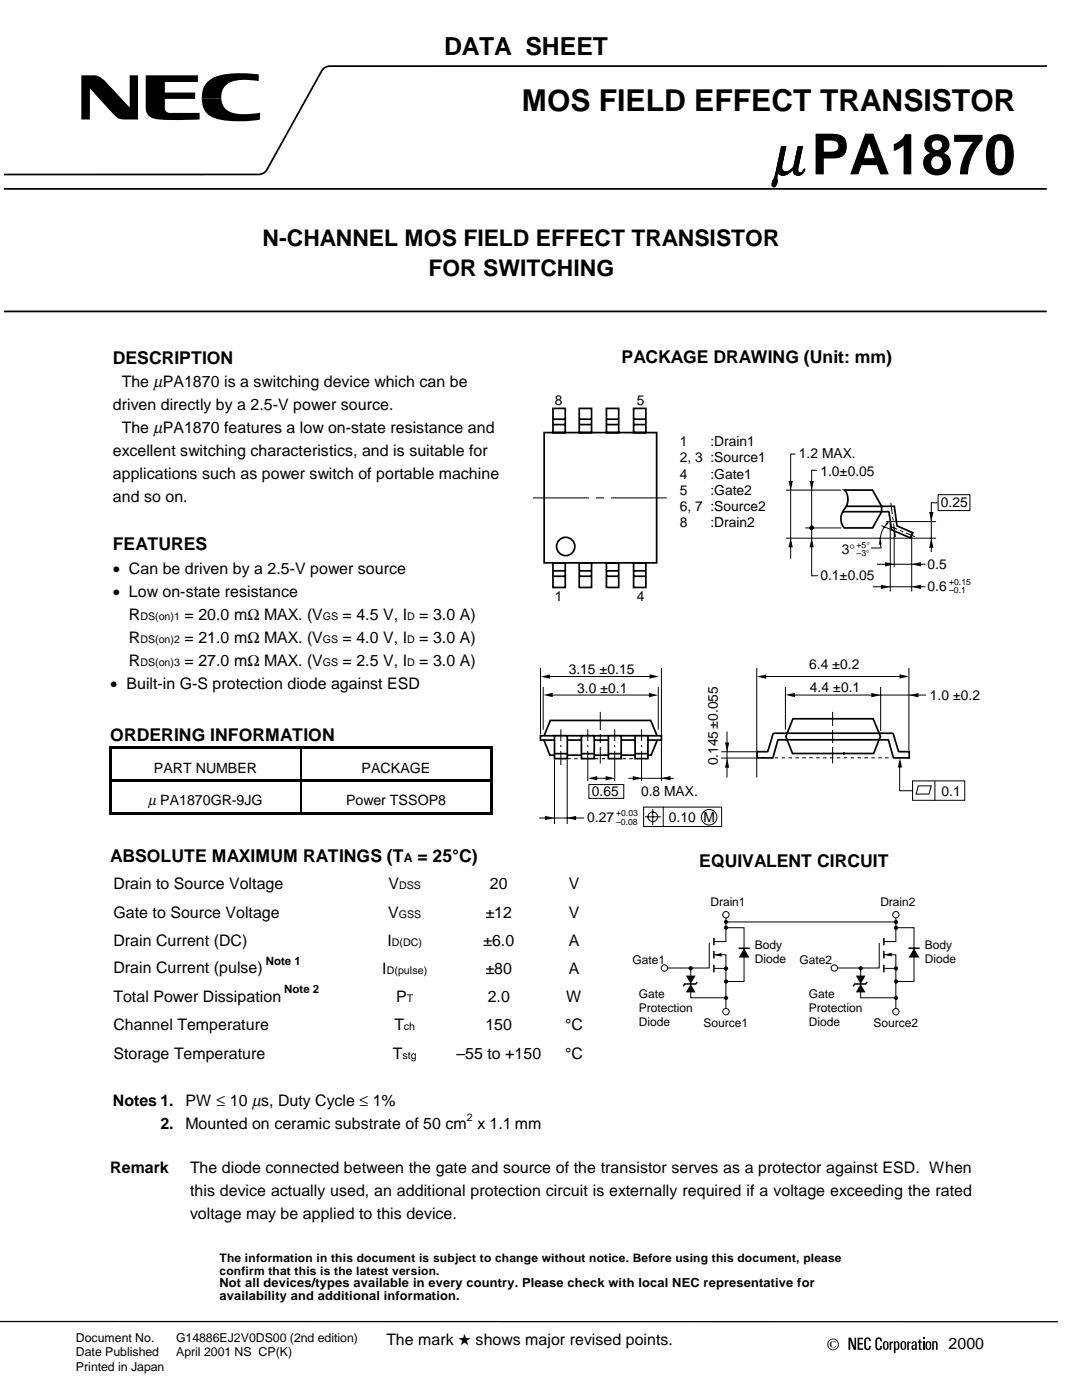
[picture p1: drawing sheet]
<svg xmlns="http://www.w3.org/2000/svg" width="216mm" height="279mm" viewBox="0 0 216 279" stroke-linecap="round" stroke-linejoin="round" font-family="sans-serif">
<defs><g id="words">
<text font-size="11.6" x="154.1" y="34.8">µPA1870</text>
<text font-size="6" x="104.1" y="22.1">MOS FIELD EFFECT TRANSISTOR</text>
<text font-size="5" x="88.6" y="11">DATA SHEET</text>
<g font-size="4.6">
<text x="52.4" y="49">N-CHANNEL MOS FIELD EFFECT TRANSISTOR</text>
<text x="85.5" y="55">FOR SWITCHING</text>
</g>
<g font-size="3.5">
<text x="22.5" y="72.6">DESCRIPTION</text>
<text x="124" y="72.5">PACKAGE DRAWING (Unit: mm)</text>
<text x="22.5" y="109.9">FEATURES</text>
<text x="22" y="147.8">ORDERING INFORMATION</text>
<text x="22" y="172.1">ABSOLUTE MAXIMUM RATINGS (T</text>
<text x="83.3" y="172.1">= 25°C)</text>
<text x="139.5" y="173">EQUIVALENT CIRCUIT</text>
</g>
<text font-size="3.4" x="165" y="269.4">©</text>
<g font-size="3.2">
<text x="24.3" y="77.3">The µPA1870 is a switching device which can be</text>
<text x="22.5" y="81.8">driven directly by a 2.5-V power source.</text>
<text x="24.3" y="86.4">The µPA1870 features a low on-state resistance and</text>
<text x="22.5" y="91">excellent switching characteristics, and is suitable for</text>
<text x="22.5" y="95.5">applications such as power switch of portable machine</text>
<text x="22.5" y="100.1">and so on.</text>
<text x="22.5" y="114.6">• Can be driven by a 2.5-V power source</text>
<text x="22.5" y="119.1">• Low on-state resistance</text>
<text x="25.7" y="123.7">R</text>
<text x="36.8" y="123.7">= 20.0 mΩ MAX. (V</text>
<text x="68.4" y="123.7">= 4.5 V, I</text>
<text x="83.7" y="123.7">= 3.0 A)</text>
<text x="25.7" y="128.3">R</text>
<text x="36.8" y="128.3">= 21.0 mΩ MAX. (V</text>
<text x="68.4" y="128.3">= 4.0 V, I</text>
<text x="83.7" y="128.3">= 3.0 A)</text>
<text x="22" y="137.4">• Built-in G-S protection diode against ESD</text>
<text x="25.7" y="132.8">R</text>
<text x="36.8" y="132.8">= 27.0 mΩ MAX. (V</text>
<text x="68.4" y="132.8">= 2.5 V, I</text>
<text x="83.7" y="132.8">= 3.0 A)</text>
<text x="22.6" y="177.5">Drain to Source Voltage</text>
<text x="77.5" y="177.5">V</text>
<text x="97.7" y="177.5">20</text>
<text x="113.5" y="177.5">V</text>
<text x="22.6" y="183.1">Gate to Source Voltage</text>
<text x="77.5" y="183.1">V</text>
<text x="96.9" y="183.1">±12</text>
<text x="113.5" y="183.1">V</text>
<text x="22.6" y="188.8">Drain Current (DC)</text>
<text x="77.3" y="188.8">I</text>
<text x="96.4" y="188.8">±6.0</text>
<text x="113.5" y="188.8">A</text>
<text x="22.6" y="194.3">Drain Current (pulse)</text>
<text x="76.3" y="194.4">I</text>
<text x="96.9" y="194.4">±80</text>
<text x="113.5" y="194.4">A</text>
<text x="22.6" y="199.9">Total Power Dissipation</text>
<text x="79" y="200">P</text>
<text x="97.3" y="200">2.0</text>
<text x="112.9" y="200">W</text>
<text x="22.6" y="205.7">Channel Temperature</text>
<text x="78.7" y="205.7">T</text>
<text x="96.9" y="205.7">150</text>
<text x="112.8" y="205.7">°C</text>
<text x="22.6" y="211.3">Storage Temperature</text>
<text x="78.4" y="211.3">T</text>
<text x="91.1" y="211.3">–55 to +150</text>
<text x="112.8" y="211.3">°C</text>
<text x="22.5" y="220.7">Notes 1.</text>
<text x="37" y="220.7">PW ≤ 10 µs, Duty Cycle ≤ 1%</text>
<text x="32" y="225.3">2.</text>
<text x="37" y="225.3">Mounted on ceramic substrate of 50 cm x 1.1 mm</text>
<text x="22" y="234.1">Remark</text>
<text x="37.9" y="234.1">The diode connected between the gate and source of the transistor serves as a protector against ESD. When</text>
<text x="37.9" y="238.7">this device actually used, an additional protection circuit is externally required if a voltage exceeding the rated</text>
<text x="37.9" y="243.3">voltage may be applied to this device.</text>
<text x="77.1" y="268.5">The mark ★ shows major revised points.</text>
<text x="189.3" y="269.3">2000</text>
</g>
<text font-size="2.9" x="29.6" y="160.7">µ PA1870GR-9JG</text>
<g font-size="2.8">
<text x="110.7" y="80.8">8</text>
<text x="127.1" y="80.8">5</text>
<text x="135.6" y="89">1</text>
<text x="141.8" y="89">:Drain1</text>
<text x="135.6" y="92.2">2, 3 :Source1</text>
<text x="135.6" y="95.5">4</text>
<text x="141.8" y="95.5">:Gate1</text>
<text x="159.4" y="91.3">1.2 MAX.</text>
<text x="163.7" y="94.9">1.0±0.05</text>
<text x="135.6" y="98.7">5</text>
<text x="135.6" y="102">6, 7 :Source2</text>
<text x="141.8" y="98.7">:Gate2</text>
<text x="187.7" y="101.2">0.25</text>
<text x="135.6" y="105.3">8</text>
<text x="141.8" y="105.3">:Drain2</text>
<text x="168" y="110.6">3°</text>
<text x="185.1" y="113.6">0.5</text>
<text x="110.7" y="119.9">1</text>
<text x="127.1" y="119.9">4</text>
<text x="163.7" y="115.8">0.1±0.05</text>
<text x="185.1" y="117.9">0.6</text>
<text x="113.5" y="134.5">3.15 ±0.15</text>
<text x="161.5" y="133.6">6.4 ±0.2</text>
<text x="115.2" y="138.2">3.0 ±0.1</text>
<text x="161.6" y="138">4.4 ±0.1</text>
<text x="185.6" y="139.8">1.0 ±0.2</text>
<text x="30.7" y="154.2">PART NUMBER</text>
<text x="72.1" y="154.2">PACKAGE</text>
<text x="143.2" y="152.8" transform="rotate(-90 143.2 152.8)">0.145±0.055</text>
<text x="69.1" y="160.7">Power TSSOP8</text>
<text x="118.1" y="158.9">0.65</text>
<text x="127.9" y="158.9">0.8 MAX.</text>
<text x="187.9" y="158.9">0.1</text>
<text x="117.2" y="164.1">0.27</text>
<text x="133.5" y="164.1">0.10 M</text>
</g>
<g font-size="2.5">
<text x="80.6" y="172.1">A</text>
<text x="43.8" y="256.9">Not all devices/types available in every country. Please check with local NEC representative for</text>
<text x="43.8" y="259.4">availability and additional information.</text>
<text x="15.2" y="267.8">Document No.</text>
<text x="35.1" y="267.8">G14886EJ2V0DS00 (2nd edition)</text>
<text x="15.2" y="270.6">Date Published</text>
<text x="15.2" y="273.5">Printed in Japan</text>
<text x="35.1" y="270.6">April 2001 NS CP(K)</text>
</g>
<g font-size="2.4">
<text x="141.7" y="180.7">Drain1</text>
<text x="175.7" y="180.7">Drain2</text>
<text x="150.6" y="189.4">Body</text>
<text x="184.5" y="189.4">Body</text>
<text x="126.2" y="192.4">Gate1</text>
<text x="150.6" y="192.2">Diode</text>
<text x="159.5" y="192.4">Gate2</text>
<text x="184.5" y="192.2">Diode</text>
<text x="127.5" y="199.1">Gate</text>
<text x="127.5" y="201.9">Protection</text>
<text x="161.4" y="199.1">Gate</text>
<text x="161.4" y="201.9">Protection</text>
<text x="127.5" y="204.8">Diode</text>
<text x="140.4" y="205">Source1</text>
<text x="161.4" y="204.8">Diode</text>
<text x="174.3" y="205">Source2</text>
</g>
<g font-size="2.3">
<text x="53" y="192.5">Note 1</text>
<text x="56.7" y="198.1">Note 2</text>
<text x="43.8" y="251.9">The information in this document is subject to change without notice. Before using this document, please</text>
<text x="43.8" y="254.4">confirm that this is the latest version.</text>
</g>
<g font-size="2.1">
<text x="28" y="123.7">DS(on)1</text>
<text x="64.4" y="123.7">GS</text>
<text x="81.2" y="123.7">D</text>
<text x="28" y="128.3">DS(on)2</text>
<text x="64.4" y="128.3">GS</text>
<text x="81.2" y="128.3">D</text>
<text x="28" y="132.8">DS(on)3</text>
<text x="64.4" y="132.8">GS</text>
<text x="81.2" y="132.8">D</text>
<text x="79.7" y="177.5">DSS</text>
<text x="79.6" y="183.1">GSS</text>
<text x="78.2" y="188.8">D(DC)</text>
<text x="77.2" y="194.4">D(pulse)</text>
<text x="81.2" y="200">T</text>
<text x="80.6" y="205.7">ch</text>
<text x="80.3" y="211.3">stg</text>
<text x="93.2" y="223.6">2</text>
</g>
<g font-size="1.7">
<text x="170.9" y="109.3">+5°</text>
<text x="170.9" y="111">–3°</text>
<text x="189.4" y="116.7">+0.15</text>
<text x="189.4" y="118.4">–0.1</text>
<text x="122.9" y="162.9">+0.03</text>
<text x="122.9" y="164.6">–0.08</text>
</g>
</g></defs>
<path d="M208.9 13.2h-143.1a1.86 1.86 0 0 0-1.6 .9l-10.9 19.7a1.93 1.93 0 0 1-1.7 1h-50.8M.8 37.7h208.1M.8 62.2h208.1" fill="none" stroke="#000" stroke-width=".35"/>
<path d="M16.2 15h1.4a3.9 3.9 0 0 1 4.1 1.9l4.2 4.5v-6.4h1.6v8.9h-2.1a3.1 3.1 0 0 1-3.2-1.5l-4.3-4.7v6.2h-1.7zM29.1 15h10.4v1.4h-6.6v2.1h6v1.2h-6v1.2a1.45 1.45 0 0 0 .6 1.6h6.3v1.3l-1.4 .1a36.2 36.2 0 0 1-7.8-.3 2.24 2.24 0 0 1-1.5-2.8zM41.4 16.4a6.6 6.6 0 0 1 4.3-1.7l3.2-.1 2.7 .3v1.3l-1.3-.2a7.3 7.3 0 0 0-5.2 .9l-.5 .7-.4 .9v1.1h-3.9a4.4 4.4 0 0 1 1.1-3.2zM40.3 19.6h3.9a3.2 3.2 0 0 0 3.4 3.1h2.2l2.1-.2v1.4a21.4 21.4 0 0 1-9.3-.4 3.7 3.7 0 0 1-2.3-3.9zM169.3 267h.5l.7 1.9v-1.9h.3v2.4h-.5l-.7-1.9v1.9h-.3zM171.1 267h1.1v.3h-.7v.7h.6v.3h-.6v.8h.7v.3h-1.1zM174.8 267.1a.66 .66 0 0 1 .8-.2 .66 .66 0 0 1 .4 .8h-.3l-.1-.4-.4-.1a2.97 2.97 0 0 0 0 1.9l.4-.1 .1-.4h.3a.67 .67 0 0 1-.5 .8 .67 .67 0 0 1-.8-.5v-1.3zM176.3 267.8l.4-.2a.84 .84 0 0 1 .6 1.3 .59 .59 0 0 1-.7 .5 .59 .59 0 0 1-.4-.8z" fill="#000"/>
<path d="M176.6 267.9h.1a.89 .89 0 0 1 0 1.3 1.07 1.07 0 0 1-.1-1.3z" fill="#fff"/>
<path d="M178.4 267.7h.3v.1l.1-.1a.55 .55 0 0 1 .6 .2 .55 .55 0 0 1 .1 .6 .69 .69 0 0 1-.5 .9l-.3-.1v.7h-.3z" fill="#000"/>
<path d="M178.8 267.9h.1a.94 .94 0 0 1 0 1.3 1.13 1.13 0 0 1-.1-1.3z" fill="#fff"/>
<path d="M179.8 267.8l.4-.2a.84 .84 0 0 1 .6 1.3 .59 .59 0 0 1-.7 .5 .59 .59 0 0 1-.4-.8z" fill="#000"/>
<path d="M180.1 267.9h.2a.89 .89 0 0 1 0 1.3 1.07 1.07 0 0 1-.2-1.3z" fill="#fff"/>
<path d="M181 267.7h.3l.1 .2 .3-.2v.3l-.4 .2v1.2h-.3zM184.8 267.9l.4-.2a.84 .84 0 0 1 .6 1.2 .59 .59 0 0 1-.7 .5 .59 .59 0 0 1-.4-.8z" fill="#000"/>
<path d="M185.1 267.9h.1a.89 .89 0 0 1 0 1.3 1.07 1.07 0 0 1-.1-1.3z" fill="#fff"/>
<path d="M182.1 267.8l.3-.1 .5 .2v1.5h-.3v-.1l-.4 .1-.2-.1-.1-.7 .7-.2v-.4l-.2-.1-.2 .3h-.3z" fill="#000"/>
<path d="M182.2 268.6l.4-.1v.5h-.4z" fill="#fff"/>
<g fill="#000">
<path d="M21.8 149h.5v.5h-.5zM21.8 149.5h.5v6h-.5zM21.8 155.5h.5v.6h-.5zM22.3 149h37.6v.5h-37.6zM22.3 155.5h37.6v.5h-37.6zM59.9 149.5h.3zM59.9 149h37.9v.5h-37.9zM59.9 156l.3 .1zM59.9 155.5h37.9v.5h-37.9zM97.8 149h.5v.5h-.5zM97.8 149.5h.5v6h-.5zM97.8 155.5h.5v.6h-.5z"/>
<path d="M21.8 156.1h.5v6.5h-.5zM22.3 162.1h37.6v.5h-37.6zM59.9 162.1h37.9v.5h-37.9zM97.8 156.1h.5v6.5h-.5zM172.6 267.1a.66 .66 0 0 1 .8-.2 .66 .66 0 0 1 .4 .8h-.4l-.1-.4-.4-.1a2.97 2.97 0 0 0 0 1.9l.5-.1v-.4h.4a.67 .67 0 0 1-.5 .8 .67 .67 0 0 1-.8-.5l-.1-1.3zM177.5 267.7h.3v.2l.4-.2v.3l-.4 .2v1.2h-.3zM183.3 267.4l.4-.1v.4h.2v.3h-.2v1l.2 .2v.2l-.5-.1-.1-1.3h-.2v-.3h.2zM184.1 266.9h.3v.3h-.3zM184.1 267.7h.3v1.7h-.3zM186 267.7l.4 .1a.42 .42 0 0 1 .4-.1 .42 .42 0 0 1 .3 .3v1.4h-.3v-1.3l-.3-.2-.2 .2v1.3h-.3z"/>
</g>
<path d="M60 149.5v6M60 156.1v6M0 263.7l211 .1" fill="none" stroke="#000" stroke-width=".25"/>
<g fill="none" stroke="#000" stroke-width=".34">
<path d="M108.6 86.3h22.4v26h-22.4zM110.3 81.5h2.5v4.8h-2.5zM110.3 83.7h2.5M110.3 84.7h2.5M115.6 81.5h2.4v4.8h-2.4zM115.6 83.7h2.4M115.6 84.7h2.4M121 81.5h2.5v4.8h-2.5zM121 83.7h2.5M121 84.7h2.5M126.4 81.5h2.5v4.8h-2.5zM126.4 83.7h2.5"/>
<path d="M126.4 84.7h2.5M110.3 112.3h2.5v4.9h-2.5zM110.3 113.9h2.5M110.3 115h2.5M115.6 112.3h2.4v4.9h-2.4zM115.6 113.9h2.4M115.6 115h2.4M121 112.3h2.5v4.9h-2.5zM121 113.9h2.5M121 115h2.5M126.4 112.3h2.5v4.9h-2.5zM126.4 113.9h2.5"/>
<path d="M126.4 115h2.5"/>
<circle cx="112.9" cy="109.1" r="1.83"/>
</g>
<path d="M106.4 99.4h26.7" fill="none" stroke="#000" stroke-width=".2"/>
<g fill="#fff">
<path d="M117.6 99h1.2v.7h-1.2z"/>
<path d="M120.7 99h1.2v.7h-1.2z"/>
</g>
<path d="M151 133.3v21.9M152.2 135h28.5M156.7 137.1v8.5M158.1 138.7h26.7M175.7 137.1v8.8M181.4 133.3v16.5M145.1 146v9.2M166.1 142.1v10.3" fill="none" stroke="#000" stroke-width=".2"/>
<path d="M151 135l1.9-.4v.9zM156.8 138.7l1.8-.4v.8zM173.9 138.3l1.8 .4-1.8 .5zM179.5 134.6l1.9 .4-1.9 .4zM181.4 138.7l1.9-.4v.9zM144.7 148.2h.8l-.4 1.8zM145.1 151.3l.4 1.9h-.9z" fill="#000"/>
<path d="M158.2 143.4h16l1.5 3.6-1.4 3.4h-16.2l-1.3-3.4z" fill="none" stroke="#000" stroke-width=".34"/>
<g fill="#fff">
<path d="M165.9 145h.5v.6h-.5z"/>
<path d="M165.9 148.4h.5v.6h-.5z"/>
</g>
<path d="M154.6 151.2h23.1" fill="none" stroke="#000" stroke-width=".2" stroke-dasharray=".7" stroke-linecap="butt"/>
<path d="M131.3 137.1v8.5M132 133.3v22.6M125.4 155.3h9M143.9 150h6.9M143.9 151.3h6.9M179.5 151.9v5.9h2.6M182.1 155.8h10.4v3.9h-10.4zM183.2 156.8h2.6l-.4 1.7h-2.6zM186.5 155.8v3.9" fill="none" stroke="#000" stroke-width=".2"/>
<path d="M129.5 138.3l1.8 .4-1.8 .5zM129.6 134.6l1.9 .4-1.9 .4zM126.3 154.9l1.8 .4-1.8 .4zM132 155.3l1.8-.4v.8zM179.6 151.3l.4 1.9h-.9z" fill="#000"/>
<g fill="#fff">
<path d="M127.8 148h.5v.7h-.5z"/>
<path d="M127.8 149.2h.5v.7h-.5z"/>
</g>
<g fill="none" stroke="#000" stroke-width=".2">
<path d="M107.8 133.3v13.2M108.4 137.1v8.5M109.1 135h21.7M109.7 138.7h20.4M110.6 151.6v12.9M113.2 151.6v12.9M117.5 156.6h7v2.7h-7zM118.4 155.3h3.1M107.6 163.2h9M128.4 161.1h15.6v3.9h-15.6zM128.7 163h3.2M130.3 161.5v3.2"/>
<path d="M132.3 161v4"/>
<circle cx="130.3" cy="163" r=".96"/>
<circle cx="141.5" cy="163.1" r="1.55"/>
</g>
<path d="M107.9 135l1.8-.4v.9zM108.4 138.7l1.9-.4v.8zM117.3 155.3l1.9-.4v.8zM120.8 154.9l1.9 .4-1.9 .4zM108.7 162.8l1.9 .4-1.9 .5zM113.1 163.2l1.8-.4v.9z" fill="#000"/>
<path d="M113.2 151.4h13.5" fill="none" stroke="#000" stroke-width=".2" stroke-dasharray=".7" stroke-linecap="butt"/>
<path d="M108.4 147.3h22.9M109.8 143.8h20l1.5 3.5-1.4 3.4h-20.2l-1.3-3.4z" fill="none" stroke="#000" stroke-width=".34"/>
<g fill="#fff" stroke="#000" stroke-width=".34">
<path d="M107.8 146.8h24.2v.9h-24.2z"/>
<path d="M121.4 146.8h2.6v4.6h-2.6z"/>
<path d="M116 146.8h2.6v4.6h-2.6z"/>
<path d="M110.6 146.8h2.6v4.6h-2.6z"/>
</g>
<path d="M121.4 150.4h2.6" fill="none" stroke="#000" stroke-width=".34"/>
<path d="M126.7 146.8h2.6v4.6h-2.6z" fill="#fff" stroke="#000" stroke-width=".34"/>
<path d="M110.7 150.4h2.5M116.1 150.4h2.5M126.8 150.4h2.5" fill="none" stroke="#000" stroke-width=".34"/>
<path d="M111.9 145.6v7.1M117.3 145.6v10.3M122.7 145.6v10.3M128 145.6v10.3" fill="none" stroke="#000" stroke-width=".2"/>
<g fill="#fff">
<path d="M111.7 148h.4v.7h-.4z"/>
<path d="M111.7 149.2h.4v.7h-.4z"/>
<path d="M117 148h.5v.7h-.5z"/>
<path d="M117 149.2h.5v.7h-.5z"/>
</g>
<path d="M119.8 142.1v10.3" fill="none" stroke="#000" stroke-width=".2"/>
<g fill="#fff">
<path d="M119.5 145.6h.5v.7h-.5z"/>
<path d="M119.5 148.4h.5v.6h-.5z"/>
<path d="M122.4 148h.5v.7h-.5z"/>
<path d="M122.4 149.2h.5v.7h-.5z"/>
<path d="M127.8 148h.5v.7h-.5z"/>
<path d="M127.8 149.2h.5v.7h-.5z"/>
</g>
<path d="M168.5 97.8h5.6l1.8 3.3v1l-1.8 3.3h-5.6a3.1 3.1 0 0 1 .3-4.3 2.83 2.83 0 0 0-.3-3.3zM168.9 101h9.6l.5 3.9 3.1 1.4-.5 1-3.7-1.6-.5-3.6h-9.2" fill="none" stroke="#000" stroke-width=".34"/>
<path d="M156.8 97.8h11.1M156.8 107.4h30M160.7 105.4h7.2M173.8 109.4h2.1M175.8 104.9l1.8 .7M177.3 104.2a5.1 5.1 0 0 0-1.5 5.1M177.6 104.3v13.8M177.8 100.4l.9 6.8M177.8 105.1l4.7 2M178.4 105.5v7.7M187.1 100.3h-1.3v9.9" fill="none" stroke="#000" stroke-width=".2"/>
<path d="M175.6 107.4l.3 1.3h-.5zM176.9 104.2l.4 .3-.8 .6z" fill="#000"/>
<g fill="#fff">
<path d="M179.1 105.5l.6 .2-.1 .3-.6-.2z"/>
<path d="M180.3 106l.6 .2-.2 .3-.6-.2z"/>
<path d="M177.9 102.6h.3l.1 .6-.3 .1z"/>
<path d="M178.1 103.9l.3-.1 .1 .7h-.4z"/>
</g>
<path d="M158.7 90.6h-.9v20.9M163 93.8h-1v21.1h1.2M187.2 98.7h6.3v3.2h-6.3zM174.2 117.1h10.5M175 112.6h9.7M176.8 104.1h10M181.9 107.1v11" fill="none" stroke="#000" stroke-width=".2"/>
<g fill="#000">
<path d="M157.3 96h.9l-.4 1.9zM161.5 96h.9l-.4 1.9zM157.8 107.4l.4 1.8h-.9zM162 107.3l.4 1.9h-.9zM175.8 116.7l1.8 .4-1.8 .4zM176.6 112.2l1.9 .4-1.9 .5zM181.9 112.6l1.9-.4v.9zM181.9 117.1l1.9-.4v.8zM185.4 102.2h.9l-.5 1.8zM185.8 107.4l.5 1.9h-.9z"/>
<circle cx="162" cy="105.3" r=".49"/>
<circle cx="178.8" cy="185.2" r=".42"/>
</g>
<path d="M154.3 146.4l23.7-.1 .3 .2 1 3.5h2.1v1.3l-3.1-.1-1.1-3.6h-21.9l-1.1 3.6-3.1 .1v-1.3h2.1z" fill="none" stroke="#000" stroke-width=".34"/>
<circle cx="178.8" cy="182.6" r=".64" fill="#fff" stroke="#000" stroke-width=".2"/>
<path d="M173 196l-.3 .4h-2.2l-.3 .4M176.4 187.2v1.5M181.3 189.2h2.2" fill="none" stroke="#000" stroke-width=".3"/>
<g fill="#000">
<path d="M170.8 194.7h1.9l-1 1.7zM171.7 196.4l1 1.7h-1.9zM182.4 189.2l1.1 1.9h-2.2z"/>
<circle cx="178.8" cy="193.3" r=".42"/>
</g>
<path d="M171.7 193.2v5.9h7.2M175.4 188.2v5h-8.3M176.4 193.3h2.4M176.4 190.5h2.4v10.8M178.8 185.1h3.6v10.8h-3.5M178.8 183.2v4.7h-2.4" fill="none" stroke="#000" stroke-width=".2"/>
<circle cx="178.8" cy="201.9" r=".64" fill="#fff" stroke="#000" stroke-width=".2"/>
<g fill="#000">
<circle cx="178.8" cy="195.9" r=".42"/>
<circle cx="178.8" cy="199.2" r=".42"/>
</g>
<circle cx="166.5" cy="193.2" r=".64" fill="#fff" stroke="#000" stroke-width=".2"/>
<g fill="#000">
<circle cx="144.9" cy="185.2" r=".42"/>
<circle cx="171.7" cy="193.2" r=".42"/>
</g>
<path d="M176.4 189.8v1.5M176.4 192.5v1.5" fill="none" stroke="#000" stroke-width=".3"/>
<circle cx="144.9" cy="182.6" r=".64" fill="#fff" stroke="#000" stroke-width=".2"/>
<path d="M139.1 196l-.3 .4h-2.2l-.3 .4M142.5 187.2v1.5M147.4 189.3h2.2" fill="none" stroke="#000" stroke-width=".3"/>
<g fill="#000">
<path d="M136.9 194.7h1.9l-1 1.7zM137.8 196.4l1 1.7h-1.9zM148.5 189.3l1 1.8h-2.1z"/>
<circle cx="144.9" cy="193.3" r=".42"/>
</g>
<path d="M137.8 193.2v5.9h7.2M141.5 188.2v5h-8.3M142.5 193.3h2.3M142.5 190.5h2.3v10.8M144.8 185.1h3.7v10.8h-3.5M144.8 183.2v4.7h-2.3" fill="none" stroke="#000" stroke-width=".2"/>
<circle cx="144.9" cy="201.9" r=".64" fill="#fff" stroke="#000" stroke-width=".2"/>
<g fill="#000">
<circle cx="144.9" cy="195.9" r=".42"/>
<circle cx="144.9" cy="199.2" r=".42"/>
</g>
<circle cx="132.6" cy="193.2" r=".64" fill="#fff" stroke="#000" stroke-width=".2"/>
<g fill="#000">
<path d="M142.5 190.6l1.4-.4 .1 .7zM176.5 190.5l1.4-.4v.8z"/>
<circle cx="137.8" cy="193.2" r=".42"/>
<circle cx="144.9" cy="184" r=".42"/>
<circle cx="178.8" cy="184" r=".42"/>
</g>
<path d="M142.5 189.8v1.5M142.5 192.5v1.5" fill="none" stroke="#000" stroke-width=".3"/>
<path d="M144.9 184h33.9" fill="none" stroke="#000" stroke-width=".2"/>
<use href="#words"/>
</svg>
